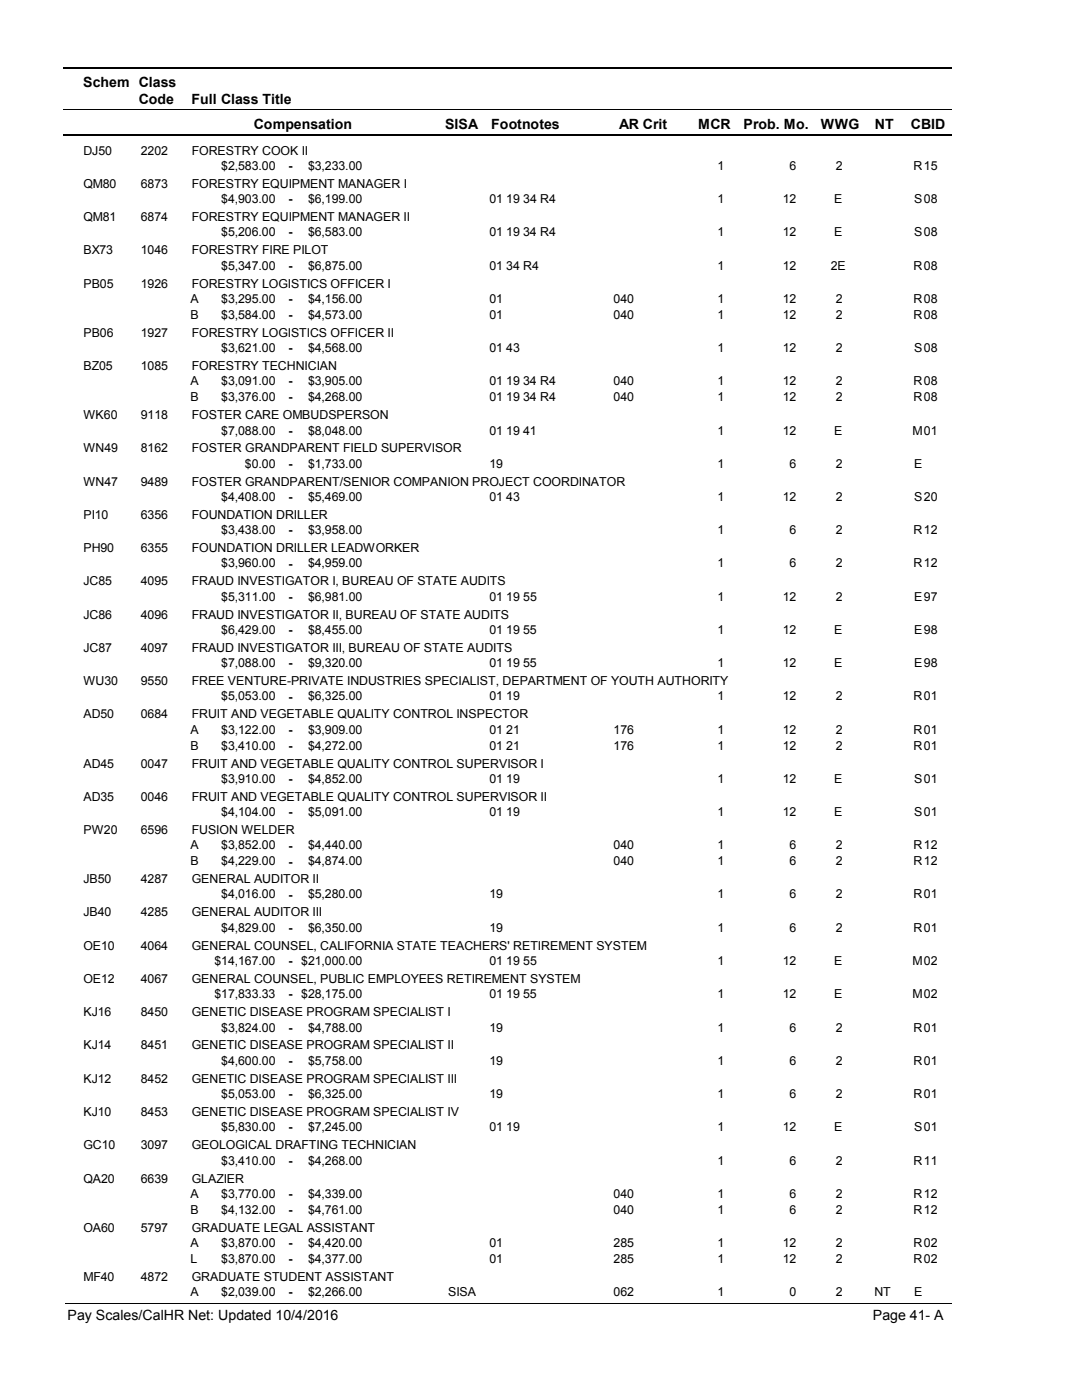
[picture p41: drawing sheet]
<svg xmlns="http://www.w3.org/2000/svg" width="216mm" height="279mm" viewBox="0 0 216 279" stroke-linecap="round" stroke-linejoin="round" font-family="sans-serif">
<defs><g id="words">
<g font-size="2.8">
<text x="16.6" y="17.3">Schem Class</text>
<text x="27.7" y="20.7">Code</text>
<text x="38.2" y="20.7">Full Class Title</text>
<text x="50.6" y="25.7">Compensation</text>
<text x="88.7" y="25.7">SISA</text>
<text x="98" y="25.7">Footnotes</text>
<text x="123.5" y="25.7">AR Crit</text>
<text x="139.2" y="25.7">MCR</text>
<text x="148.3" y="25.7">Prob. Mo.</text>
<text x="163.7" y="25.7">WWG</text>
<text x="174.5" y="25.7">NT</text>
<text x="181.6" y="25.7">CBID</text>
<text x="13.5" y="263.5">Pay Scales/CalHR Net: Updated 10/4/2016</text>
<text x="174.1" y="263.5">Page 41- A</text>
</g>
<g font-size="2.5">
<text x="16.6" y="30.8">DJ50</text>
<text x="28.1" y="30.8">2202</text>
<text x="38.2" y="30.8">FORESTRY COOK II</text>
<text x="44.1" y="33.9">$2,583.00</text>
<text x="57.5" y="33.9">-</text>
<text x="61.4" y="33.9">$3,233.00</text>
<text x="143.1" y="33.9">1</text>
<text x="157.5" y="33.9">6</text>
<text x="166.6" y="33.9">2</text>
<text x="182.2" y="33.9">R</text>
<text x="184.2" y="33.9">15</text>
<text x="16.6" y="37.5">QM80</text>
<text x="28.1" y="37.5">6873</text>
<text x="38.2" y="37.5">FORESTRY EQUIPMENT MANAGER I</text>
<text x="44.1" y="40.6">$4,903.00</text>
<text x="57.5" y="40.6">-</text>
<text x="61.4" y="40.6">$6,199.00</text>
<text x="97.6" y="40.6">01 19 34 R4</text>
<text x="143.1" y="40.6">1</text>
<text x="156.1" y="40.6">12</text>
<text x="166.3" y="40.6">E</text>
<text x="182.3" y="40.6">S</text>
<text x="184.2" y="40.6">08</text>
<text x="16.6" y="44.1">QM81</text>
<text x="28.1" y="44.1">6874</text>
<text x="38.2" y="44.1">FORESTRY EQUIPMENT MANAGER II</text>
<text x="44.1" y="47.2">$5,206.00</text>
<text x="57.5" y="47.2">-</text>
<text x="61.4" y="47.2">$6,583.00</text>
<text x="97.6" y="47.2">01 19 34 R4</text>
<text x="143.1" y="47.2">1</text>
<text x="156.1" y="47.2">12</text>
<text x="166.3" y="47.2">E</text>
<text x="182.3" y="47.2">S</text>
<text x="184.2" y="47.2">08</text>
<text x="16.6" y="50.7">BX73</text>
<text x="28.1" y="50.7">1046</text>
<text x="38.2" y="50.7">FORESTRY FIRE PILOT</text>
<text x="44.1" y="53.8">$5,347.00</text>
<text x="57.5" y="53.9">-</text>
<text x="61.4" y="53.8">$6,875.00</text>
<text x="97.6" y="53.8">01 34 R4</text>
<text x="143.1" y="53.8">1</text>
<text x="156.1" y="53.8">12</text>
<text x="165.7" y="53.8">2E</text>
<text x="182.2" y="53.8">R</text>
<text x="184.2" y="53.8">08</text>
<text x="16.6" y="57.4">PB05</text>
<text x="28.1" y="57.4">1926</text>
<text x="38.2" y="57.4">FORESTRY LOGISTICS OFFICER I</text>
<text x="38" y="60.5">A</text>
<text x="38" y="63.6">B</text>
<text x="44.1" y="60.5">$3,295.00</text>
<text x="44.1" y="63.6">$3,584.00</text>
<text x="57.5" y="60.5">-</text>
<text x="57.5" y="63.7">-</text>
<text x="61.4" y="60.5">$4,156.00</text>
<text x="61.4" y="63.6">$4,573.00</text>
<text x="97.6" y="60.5">01</text>
<text x="97.6" y="63.6">01</text>
<text x="122.4" y="60.5">040</text>
<text x="122.4" y="63.6">040</text>
<text x="143.1" y="60.5">1</text>
<text x="143.1" y="63.6">1</text>
<text x="156.1" y="60.5">12</text>
<text x="156.1" y="63.6">12</text>
<text x="166.6" y="60.5">2</text>
<text x="166.6" y="63.6">2</text>
<text x="182.2" y="60.5">R</text>
<text x="182.2" y="63.6">R</text>
<text x="184.2" y="60.5">08</text>
<text x="184.2" y="63.6">08</text>
<text x="16.6" y="67.2">PB06</text>
<text x="28.1" y="67.2">1927</text>
<text x="38.2" y="67.2">FORESTRY LOGISTICS OFFICER II</text>
<text x="44.1" y="70.2">$3,621.00</text>
<text x="57.5" y="70.3">-</text>
<text x="61.4" y="70.2">$4,568.00</text>
<text x="97.6" y="70.2">01 43</text>
<text x="143.1" y="70.2">1</text>
<text x="156.1" y="70.2">12</text>
<text x="166.6" y="70.2">2</text>
<text x="182.3" y="70.2">S</text>
<text x="184.2" y="70.2">08</text>
<text x="16.6" y="73.8">BZ05</text>
<text x="28.1" y="73.8">1085</text>
<text x="38" y="76.9">A</text>
<text x="38.2" y="73.8">FORESTRY TECHNICIAN</text>
<text x="44.1" y="76.9">$3,091.00</text>
<text x="57.5" y="76.9">-</text>
<text x="61.4" y="76.9">$3,905.00</text>
<text x="97.6" y="76.9">01 19 34 R4</text>
<text x="122.4" y="76.9">040</text>
<text x="143.1" y="76.9">1</text>
<text x="156.1" y="76.9">12</text>
<text x="166.6" y="76.9">2</text>
<text x="182.2" y="76.9">R</text>
<text x="184.2" y="76.9">08</text>
<text x="16.6" y="83.7">WK60</text>
<text x="28.1" y="83.7">9118</text>
<text x="38" y="80.1">B</text>
<text x="38.2" y="83.7">FOSTER CARE OMBUDSPERSON</text>
<text x="44.1" y="80.1">$3,376.00</text>
<text x="57.5" y="80.1">-</text>
<text x="61.4" y="80.1">$4,268.00</text>
<text x="97.6" y="80.1">01 19 34 R4</text>
<text x="122.4" y="80.1">040</text>
<text x="143.1" y="80.1">1</text>
<text x="156.1" y="80.1">12</text>
<text x="166.6" y="80.1">2</text>
<text x="182.2" y="80.1">R</text>
<text x="184.2" y="80.1">08</text>
<text x="44.1" y="86.7">$7,088.00</text>
<text x="57.5" y="86.8">-</text>
<text x="61.4" y="86.7">$8,048.00</text>
<text x="97.6" y="86.7">01 19 41</text>
<text x="143.1" y="86.7">1</text>
<text x="156.1" y="86.7">12</text>
<text x="166.3" y="86.7">E</text>
<text x="181.9" y="86.7">M</text>
<text x="184.2" y="86.7">01</text>
<text x="16.6" y="90.3">WN49</text>
<text x="28.1" y="90.3">8162</text>
<text x="38.2" y="90.3">FOSTER GRANDPARENT FIELD SUPERVISOR</text>
<text x="48.9" y="93.3">$0.00</text>
<text x="57.5" y="93.4">-</text>
<text x="61.4" y="93.3">$1,733.00</text>
<text x="97.6" y="93.3">19</text>
<text x="143.1" y="93.3">1</text>
<text x="157.5" y="93.3">6</text>
<text x="166.6" y="93.3">2</text>
<text x="182.3" y="93.3">E</text>
<text x="16.6" y="96.9">WN47</text>
<text x="28.1" y="96.9">9489</text>
<text x="38.2" y="96.9">FOSTER GRANDPARENT/SENIOR COMPANION PROJECT COORDINATOR</text>
<text x="44.1" y="100">$4,408.00</text>
<text x="57.5" y="100">-</text>
<text x="61.4" y="100">$5,469.00</text>
<text x="97.6" y="100">01 43</text>
<text x="143.1" y="100">1</text>
<text x="156.1" y="100">12</text>
<text x="166.6" y="100">2</text>
<text x="182.3" y="100">S</text>
<text x="184.2" y="100">20</text>
<text x="16.6" y="103.6">PI10</text>
<text x="28.1" y="103.6">6356</text>
<text x="38.2" y="103.6">FOUNDATION DRILLER</text>
<text x="44.1" y="106.6">$3,438.00</text>
<text x="57.5" y="106.7">-</text>
<text x="61.4" y="106.6">$3,958.00</text>
<text x="143.1" y="106.6">1</text>
<text x="157.5" y="106.6">6</text>
<text x="166.6" y="106.6">2</text>
<text x="182.2" y="106.6">R</text>
<text x="184.2" y="106.6">12</text>
<text x="16.6" y="110.2">PH90</text>
<text x="28.1" y="110.2">6355</text>
<text x="38.2" y="110.2">FOUNDATION DRILLER LEADWORKER</text>
<text x="44.1" y="113.2">$3,960.00</text>
<text x="57.5" y="113.3">-</text>
<text x="61.4" y="113.2">$4,959.00</text>
<text x="143.1" y="113.2">1</text>
<text x="157.5" y="113.2">6</text>
<text x="166.6" y="113.2">2</text>
<text x="182.2" y="113.2">R</text>
<text x="184.2" y="113.2">12</text>
<text x="16.6" y="116.8">JC85</text>
<text x="28.1" y="116.8">4095</text>
<text x="38.2" y="116.8">FRAUD INVESTIGATOR I, BUREAU OF STATE AUDITS</text>
<text x="44.1" y="119.9">$5,311.00</text>
<text x="57.5" y="119.9">-</text>
<text x="61.4" y="119.9">$6,981.00</text>
<text x="97.6" y="119.9">01 19 55</text>
<text x="143.1" y="119.9">1</text>
<text x="156.1" y="119.9">12</text>
<text x="166.6" y="119.9">2</text>
<text x="182.3" y="119.9">E</text>
<text x="184.2" y="119.9">97</text>
<text x="16.6" y="123.5">JC86</text>
<text x="28.1" y="123.5">4096</text>
<text x="38.2" y="123.5">FRAUD INVESTIGATOR II, BUREAU OF STATE AUDITS</text>
<text x="16.6" y="130.1">JC87</text>
<text x="28.1" y="130.1">4097</text>
<text x="38.2" y="130.1">FRAUD INVESTIGATOR III, BUREAU OF STATE AUDITS</text>
<text x="44.1" y="126.5">$6,429.00</text>
<text x="57.5" y="126.6">-</text>
<text x="61.4" y="126.5">$8,455.00</text>
<text x="97.6" y="126.5">01 19 55</text>
<text x="143.1" y="126.5">1</text>
<text x="156.1" y="126.5">12</text>
<text x="166.3" y="126.5">E</text>
<text x="182.3" y="126.5">E</text>
<text x="184.2" y="126.5">98</text>
<text x="16.6" y="136.7">WU30</text>
<text x="28.1" y="136.7">9550</text>
<text x="38.2" y="136.7">FREE VENTURE-PRIVATE INDUSTRIES SPECIALIST, DEPARTMENT OF YOUTH AUTHORITY</text>
<text x="44.1" y="133.2">$7,088.00</text>
<text x="57.5" y="133.2">-</text>
<text x="61.4" y="133.2">$9,320.00</text>
<text x="97.6" y="133.2">01 19 55</text>
<text x="143.1" y="133.2">1</text>
<text x="156.1" y="133.2">12</text>
<text x="166.3" y="133.2">E</text>
<text x="182.3" y="133.2">E</text>
<text x="184.2" y="133.2">98</text>
<text x="16.6" y="143.4">AD50</text>
<text x="28.1" y="143.4">0684</text>
<text x="38.2" y="143.4">FRUIT AND VEGETABLE QUALITY CONTROL INSPECTOR</text>
<text x="44.1" y="139.8">$5,053.00</text>
<text x="57.5" y="139.8">-</text>
<text x="61.4" y="139.8">$6,325.00</text>
<text x="97.6" y="139.8">01 19</text>
<text x="143.1" y="139.8">1</text>
<text x="156.1" y="139.8">12</text>
<text x="166.6" y="139.8">2</text>
<text x="182.2" y="139.8">R</text>
<text x="184.2" y="139.8">01</text>
<text x="38" y="146.4">A</text>
<text x="38" y="149.6">B</text>
<text x="44.1" y="146.4">$3,122.00</text>
<text x="44.1" y="149.6">$3,410.00</text>
<text x="57.5" y="146.5">-</text>
<text x="57.5" y="149.7">-</text>
<text x="61.4" y="146.4">$3,909.00</text>
<text x="61.4" y="149.6">$4,272.00</text>
<text x="97.6" y="146.4">01 21</text>
<text x="97.6" y="149.6">01 21</text>
<text x="122.4" y="146.4">176</text>
<text x="122.4" y="149.6">176</text>
<text x="143.1" y="146.4">1</text>
<text x="143.1" y="149.6">1</text>
<text x="156.1" y="146.4">12</text>
<text x="156.1" y="149.6">12</text>
<text x="166.6" y="146.4">2</text>
<text x="166.6" y="149.6">2</text>
<text x="182.2" y="146.4">R</text>
<text x="182.2" y="149.6">R</text>
<text x="184.2" y="146.4">01</text>
<text x="184.2" y="149.6">01</text>
<text x="16.6" y="153.2">AD45</text>
<text x="28.1" y="153.2">0047</text>
<text x="38.2" y="153.2">FRUIT AND VEGETABLE QUALITY CONTROL SUPERVISOR I</text>
<text x="16.6" y="159.8">AD35</text>
<text x="28.1" y="159.8">0046</text>
<text x="38.2" y="159.8">FRUIT AND VEGETABLE QUALITY CONTROL SUPERVISOR II</text>
<text x="44.1" y="156.2">$3,910.00</text>
<text x="57.5" y="156.3">-</text>
<text x="61.4" y="156.2">$4,852.00</text>
<text x="97.6" y="156.2">01 19</text>
<text x="143.1" y="156.2">1</text>
<text x="156.1" y="156.2">12</text>
<text x="166.3" y="156.2">E</text>
<text x="182.3" y="156.2">S</text>
<text x="184.2" y="156.2">01</text>
<text x="16.6" y="166.5">PW20</text>
<text x="28.1" y="166.5">6596</text>
<text x="38.2" y="166.5">FUSION WELDER</text>
<text x="44.1" y="162.9">$4,104.00</text>
<text x="57.5" y="162.9">-</text>
<text x="61.4" y="162.9">$5,091.00</text>
<text x="97.6" y="162.9">01 19</text>
<text x="143.1" y="162.9">1</text>
<text x="156.1" y="162.9">12</text>
<text x="166.3" y="162.9">E</text>
<text x="182.3" y="162.9">S</text>
<text x="184.2" y="162.9">01</text>
<text x="38" y="169.5">A</text>
<text x="38" y="172.7">B</text>
<text x="44.1" y="169.5">$3,852.00</text>
<text x="44.1" y="172.7">$4,229.00</text>
<text x="57.5" y="169.6">-</text>
<text x="57.5" y="172.8">-</text>
<text x="61.4" y="169.5">$4,440.00</text>
<text x="61.4" y="172.7">$4,874.00</text>
<text x="122.4" y="169.5">040</text>
<text x="122.4" y="172.7">040</text>
<text x="143.1" y="169.5">1</text>
<text x="143.1" y="172.7">1</text>
<text x="157.5" y="169.5">6</text>
<text x="157.5" y="172.7">6</text>
<text x="166.6" y="169.5">2</text>
<text x="166.6" y="172.7">2</text>
<text x="182.2" y="169.5">R</text>
<text x="182.2" y="172.7">R</text>
<text x="184.2" y="169.5">12</text>
<text x="184.2" y="172.7">12</text>
<text x="16.6" y="176.3">JB50</text>
<text x="28.1" y="176.3">4287</text>
<text x="38.2" y="176.3">GENERAL AUDITOR II</text>
<text x="44.1" y="179.3">$4,016.00</text>
<text x="57.5" y="179.4">-</text>
<text x="61.4" y="179.3">$5,280.00</text>
<text x="97.6" y="179.3">19</text>
<text x="143.1" y="179.3">1</text>
<text x="157.5" y="179.3">6</text>
<text x="166.6" y="179.3">2</text>
<text x="182.2" y="179.3">R</text>
<text x="184.2" y="179.3">01</text>
<text x="16.6" y="182.9">JB40</text>
<text x="28.1" y="182.9">4285</text>
<text x="38.2" y="182.9">GENERAL AUDITOR III</text>
<text x="44.1" y="186">$4,829.00</text>
<text x="61.4" y="186">$6,350.00</text>
<text x="97.6" y="186">19</text>
<text x="143.1" y="186">1</text>
<text x="157.5" y="186">6</text>
<text x="166.6" y="186">2</text>
<text x="182.2" y="186">R</text>
<text x="184.2" y="186">01</text>
<text x="16.6" y="189.6">OE10</text>
<text x="28.1" y="189.6">4064</text>
<text x="38.2" y="189.6">GENERAL COUNSEL, CALIFORNIA STATE TEACHERS' RETIREMENT SYSTEM</text>
<text x="57.5" y="186">-</text>
<text x="16.6" y="196.2">OE12</text>
<text x="28.1" y="196.2">4067</text>
<text x="38.2" y="196.2">GENERAL COUNSEL, PUBLIC EMPLOYEES RETIREMENT SYSTEM</text>
<text x="42.8" y="192.6">$14,167.00</text>
<text x="57.5" y="192.7">-</text>
<text x="60.1" y="192.6">$21,000.00</text>
<text x="97.6" y="192.6">01 19 55</text>
<text x="143.1" y="192.6">1</text>
<text x="156.1" y="192.6">12</text>
<text x="166.3" y="192.6">E</text>
<text x="181.9" y="192.6">M</text>
<text x="184.2" y="192.6">02</text>
<text x="16.6" y="202.8">KJ16</text>
<text x="28.1" y="202.8">8450</text>
<text x="38.2" y="202.8">GENETIC DISEASE PROGRAM SPECIALIST I</text>
<text x="42.8" y="199.2">$17,833.33</text>
<text x="57.5" y="199.3">-</text>
<text x="60.1" y="199.2">$28,175.00</text>
<text x="97.6" y="199.2">01 19 55</text>
<text x="143.1" y="199.2">1</text>
<text x="156.1" y="199.2">12</text>
<text x="166.3" y="199.2">E</text>
<text x="181.9" y="199.2">M</text>
<text x="184.2" y="199.2">02</text>
<text x="16.6" y="209.5">KJ14</text>
<text x="28.1" y="209.5">8451</text>
<text x="38.2" y="209.5">GENETIC DISEASE PROGRAM SPECIALIST II</text>
<text x="44.1" y="205.9">$3,824.00</text>
<text x="57.5" y="205.9">-</text>
<text x="61.4" y="205.9">$4,788.00</text>
<text x="97.6" y="205.9">19</text>
<text x="143.1" y="205.9">1</text>
<text x="157.5" y="205.9">6</text>
<text x="166.6" y="205.9">2</text>
<text x="182.2" y="205.9">R</text>
<text x="184.2" y="205.9">01</text>
<text x="44.1" y="212.5">$4,600.00</text>
<text x="57.5" y="212.6">-</text>
<text x="61.4" y="212.5">$5,758.00</text>
<text x="97.6" y="212.5">19</text>
<text x="143.1" y="212.5">1</text>
<text x="157.5" y="212.5">6</text>
<text x="166.6" y="212.5">2</text>
<text x="182.2" y="212.5">R</text>
<text x="184.2" y="212.5">01</text>
<text x="16.6" y="216.1">KJ12</text>
<text x="28.1" y="216.1">8452</text>
<text x="38.2" y="216.1">GENETIC DISEASE PROGRAM SPECIALIST III</text>
<text x="44.1" y="219.1">$5,053.00</text>
<text x="57.5" y="219.2">-</text>
<text x="61.4" y="219.1">$6,325.00</text>
<text x="97.6" y="219.1">19</text>
<text x="143.1" y="219.1">1</text>
<text x="157.5" y="219.1">6</text>
<text x="166.6" y="219.1">2</text>
<text x="182.2" y="219.1">R</text>
<text x="184.2" y="219.1">01</text>
<text x="16.6" y="222.7">KJ10</text>
<text x="28.1" y="222.7">8453</text>
<text x="38.2" y="222.7">GENETIC DISEASE PROGRAM SPECIALIST IV</text>
<text x="44.1" y="225.8">$5,830.00</text>
<text x="57.5" y="225.8">-</text>
<text x="61.4" y="225.8">$7,245.00</text>
<text x="97.6" y="225.8">01 19</text>
<text x="143.1" y="225.8">1</text>
<text x="156.1" y="225.8">12</text>
<text x="166.3" y="225.8">E</text>
<text x="182.3" y="225.8">S</text>
<text x="184.2" y="225.8">01</text>
<text x="16.6" y="229.4">GC10</text>
<text x="28.1" y="229.4">3097</text>
<text x="38.2" y="229.4">GEOLOGICAL DRAFTING TECHNICIAN</text>
<text x="44.1" y="232.4">$3,410.00</text>
<text x="57.5" y="232.5">-</text>
<text x="61.4" y="232.4">$4,268.00</text>
<text x="143.1" y="232.4">1</text>
<text x="157.5" y="232.4">6</text>
<text x="166.6" y="232.4">2</text>
<text x="182.2" y="232.4">R</text>
<text x="184.2" y="232.4">11</text>
<text x="16.6" y="236">QA20</text>
<text x="28.1" y="236">6639</text>
<text x="38" y="239">A</text>
<text x="38.2" y="236">GLAZIER</text>
<text x="44.1" y="239">$3,770.00</text>
<text x="57.5" y="239.1">-</text>
<text x="61.4" y="239">$4,339.00</text>
<text x="122.4" y="239">040</text>
<text x="143.1" y="239">1</text>
<text x="157.5" y="239">6</text>
<text x="166.6" y="239">2</text>
<text x="182.2" y="239">R</text>
<text x="184.2" y="239">12</text>
<text x="16.6" y="245.8">OA60</text>
<text x="28.1" y="245.8">5797</text>
<text x="38" y="242.2">B</text>
<text x="38.2" y="245.8">GRADUATE LEGAL ASSISTANT</text>
<text x="44.1" y="242.2">$4,132.00</text>
<text x="57.5" y="242.3">-</text>
<text x="61.4" y="242.2">$4,761.00</text>
<text x="122.4" y="242.2">040</text>
<text x="143.1" y="242.2">1</text>
<text x="157.5" y="242.2">6</text>
<text x="166.6" y="242.2">2</text>
<text x="182.2" y="242.2">R</text>
<text x="184.2" y="242.2">12</text>
<text x="38" y="248.9">A</text>
<text x="44.1" y="248.9">$3,870.00</text>
<text x="57.5" y="248.9">-</text>
<text x="61.4" y="248.9">$4,420.00</text>
<text x="97.6" y="248.9">01</text>
<text x="122.4" y="248.9">285</text>
<text x="143.1" y="248.9">1</text>
<text x="156.1" y="248.9">12</text>
<text x="166.6" y="248.9">2</text>
<text x="182.2" y="248.9">R</text>
<text x="184.2" y="248.9">02</text>
<text x="16.6" y="255.6">MF40</text>
<text x="28.1" y="255.6">4872</text>
<text x="38" y="252.1">L</text>
<text x="38.2" y="255.6">GRADUATE STUDENT ASSISTANT</text>
<text x="44.1" y="252.1">$3,870.00</text>
<text x="57.5" y="252.1">-</text>
<text x="61.4" y="252.1">$4,377.00</text>
<text x="97.6" y="252.1">01</text>
<text x="122.4" y="252.1">285</text>
<text x="143.1" y="252.1">1</text>
<text x="156.1" y="252.1">12</text>
<text x="166.6" y="252.1">2</text>
<text x="182.2" y="252.1">R</text>
<text x="184.2" y="252.1">02</text>
<text x="38" y="258.7">A</text>
<text x="44.1" y="258.7">$2,039.00</text>
<text x="57.5" y="258.7">-</text>
<text x="61.4" y="258.7">$2,266.00</text>
<text x="89.4" y="258.7">SISA</text>
<text x="122.4" y="258.7">062</text>
<text x="143.1" y="258.7">1</text>
<text x="157.5" y="258.7">0</text>
<text x="166.6" y="258.7">2</text>
<text x="174.4" y="258.7">NT</text>
<text x="182.3" y="258.7">E</text>
</g>
</g></defs>
<path d="M12.7 13.5h177.1" fill="none" stroke="#000" stroke-width=".36"/>
<path d="M12.7 21.9h177.1" fill="none" stroke="#000" stroke-width=".2"/>
<path d="M12.7 27h177.1" fill="none" stroke="#000" stroke-width=".35"/>
<g fill="#fff">
<path d="M40.4 31.3h16.2v3h-16.2z" fill-rule="evenodd"/>
<path d="M183.9 31.3h4.1v3h-4.1z" fill-rule="evenodd"/>
<path d="M40.4 37.9h16.2v3h-16.2z" fill-rule="evenodd"/>
<path d="M183.9 37.9h4.1v3h-4.1z" fill-rule="evenodd"/>
<path d="M40.4 44.6h16.2v2.9h-16.2z" fill-rule="evenodd"/>
<path d="M183.9 44.6h4.1v2.9h-4.1z" fill-rule="evenodd"/>
<path d="M40.4 51.2h16.2v3h-16.2z" fill-rule="evenodd"/>
<path d="M183.9 51.2h4.1v3h-4.1z" fill-rule="evenodd"/>
<path d="M40.4 57.8h16.2v3h-16.2z" fill-rule="evenodd"/>
<path d="M183.9 57.8h4.1v3h-4.1z" fill-rule="evenodd"/>
<path d="M40.4 61h16.2v3h-16.2z" fill-rule="evenodd"/>
<path d="M183.9 61h4.1v3h-4.1z" fill-rule="evenodd"/>
<path d="M40.4 67.6h16.2v3h-16.2z" fill-rule="evenodd"/>
<path d="M183.9 67.6h4.1v3h-4.1z" fill-rule="evenodd"/>
<path d="M40.4 74.3h16.2v3h-16.2z" fill-rule="evenodd"/>
<path d="M183.9 74.3h4.1v3h-4.1z" fill-rule="evenodd"/>
<path d="M40.4 77.5h16.2v2.9h-16.2z" fill-rule="evenodd"/>
<path d="M183.9 77.5h4.1v2.9h-4.1z" fill-rule="evenodd"/>
<path d="M40.4 84.1h16.2v3h-16.2z" fill-rule="evenodd"/>
<path d="M183.9 84.1h4.1v3h-4.1z" fill-rule="evenodd"/>
<path d="M40.4 90.7h16.2v3h-16.2z" fill-rule="evenodd"/>
<path d="M183.9 90.7h4.1v3h-4.1z" fill-rule="evenodd"/>
<path d="M40.4 97.4h16.2v3h-16.2z" fill-rule="evenodd"/>
<path d="M183.9 97.4h4.1v3h-4.1z" fill-rule="evenodd"/>
<path d="M40.4 104h16.2v3h-16.2z" fill-rule="evenodd"/>
<path d="M183.9 104h4.1v3h-4.1z" fill-rule="evenodd"/>
<path d="M40.4 110.6h16.2v3h-16.2z" fill-rule="evenodd"/>
<path d="M183.9 110.6h4.1v3h-4.1z" fill-rule="evenodd"/>
<path d="M40.4 117.3h16.2v3h-16.2z" fill-rule="evenodd"/>
<path d="M183.9 117.3h4.1v3h-4.1z" fill-rule="evenodd"/>
<path d="M40.4 123.9h16.2v3h-16.2z" fill-rule="evenodd"/>
<path d="M183.9 123.9h4.1v3h-4.1z" fill-rule="evenodd"/>
<path d="M40.4 130.5h16.2v3h-16.2z" fill-rule="evenodd"/>
<path d="M183.9 130.5h4.1v3h-4.1z" fill-rule="evenodd"/>
<path d="M40.4 137.2h16.2v3h-16.2z" fill-rule="evenodd"/>
<path d="M183.9 137.2h4.1v3h-4.1z" fill-rule="evenodd"/>
<path d="M40.4 143.8h16.2v3h-16.2z" fill-rule="evenodd"/>
<path d="M183.9 143.8h4.1v3h-4.1z" fill-rule="evenodd"/>
<path d="M40.4 147h16.2v3h-16.2z" fill-rule="evenodd"/>
<path d="M183.9 147h4.1v3h-4.1z" fill-rule="evenodd"/>
<path d="M40.4 153.6h16.2v3h-16.2z" fill-rule="evenodd"/>
<path d="M183.9 153.6h4.1v3h-4.1z" fill-rule="evenodd"/>
<path d="M40.4 160.3h16.2v3h-16.2z" fill-rule="evenodd"/>
<path d="M183.9 160.3h4.1v3h-4.1z" fill-rule="evenodd"/>
<path d="M40.4 166.9h16.2v3h-16.2z" fill-rule="evenodd"/>
<path d="M183.9 166.9h4.1v3h-4.1z" fill-rule="evenodd"/>
<path d="M40.4 170.1h16.2v3h-16.2z" fill-rule="evenodd"/>
<path d="M183.9 170.1h4.1v3h-4.1z" fill-rule="evenodd"/>
<path d="M40.4 176.7h16.2v3h-16.2z" fill-rule="evenodd"/>
<path d="M183.9 176.7h4.1v3h-4.1z" fill-rule="evenodd"/>
<path d="M40.4 183.4h16.2v2.9h-16.2z" fill-rule="evenodd"/>
<path d="M183.9 183.4h4.1v2.9h-4.1z" fill-rule="evenodd"/>
<path d="M40.4 190h16.2v3h-16.2z" fill-rule="evenodd"/>
<path d="M183.9 190h4.1v3h-4.1z" fill-rule="evenodd"/>
<path d="M40.4 196.6h16.2v3h-16.2z" fill-rule="evenodd"/>
<path d="M183.9 196.6h4.1v3h-4.1z" fill-rule="evenodd"/>
<path d="M40.4 203.3h16.2v3h-16.2z" fill-rule="evenodd"/>
<path d="M183.9 203.3h4.1v3h-4.1z" fill-rule="evenodd"/>
<path d="M40.4 209.9h16.2v3h-16.2z" fill-rule="evenodd"/>
<path d="M183.9 209.9h4.1v3h-4.1z" fill-rule="evenodd"/>
<path d="M40.4 216.5h16.2v3h-16.2z" fill-rule="evenodd"/>
<path d="M183.9 216.5h4.1v3h-4.1z" fill-rule="evenodd"/>
<path d="M40.4 223.2h16.2v3h-16.2z" fill-rule="evenodd"/>
<path d="M183.9 223.2h4.1v3h-4.1z" fill-rule="evenodd"/>
<path d="M40.4 229.8h16.2v3h-16.2z" fill-rule="evenodd"/>
<path d="M183.9 229.8h4.1v3h-4.1z" fill-rule="evenodd"/>
<path d="M40.4 236.4h16.2v3h-16.2z" fill-rule="evenodd"/>
<path d="M183.9 236.4h4.1v3h-4.1z" fill-rule="evenodd"/>
<path d="M40.4 239.6h16.2v3h-16.2z" fill-rule="evenodd"/>
<path d="M183.9 239.6h4.1v3h-4.1z" fill-rule="evenodd"/>
<path d="M40.4 246.3h16.2v2.9h-16.2z" fill-rule="evenodd"/>
<path d="M183.9 246.3h4.1v2.9h-4.1z" fill-rule="evenodd"/>
<path d="M40.4 249.4h16.2v3h-16.2z" fill-rule="evenodd"/>
<path d="M183.9 249.4h4.1v3h-4.1z" fill-rule="evenodd"/>
<path d="M40.4 256.1h16.2v3h-16.2z" fill-rule="evenodd"/>
<path d="M183.9 256.1h4.1v3h-4.1z" fill-rule="evenodd"/>
</g>
<path d="M13.1 260.1h176.7" fill="none" stroke="#000" stroke-width=".2"/>
<use href="#words"/>
</svg>
